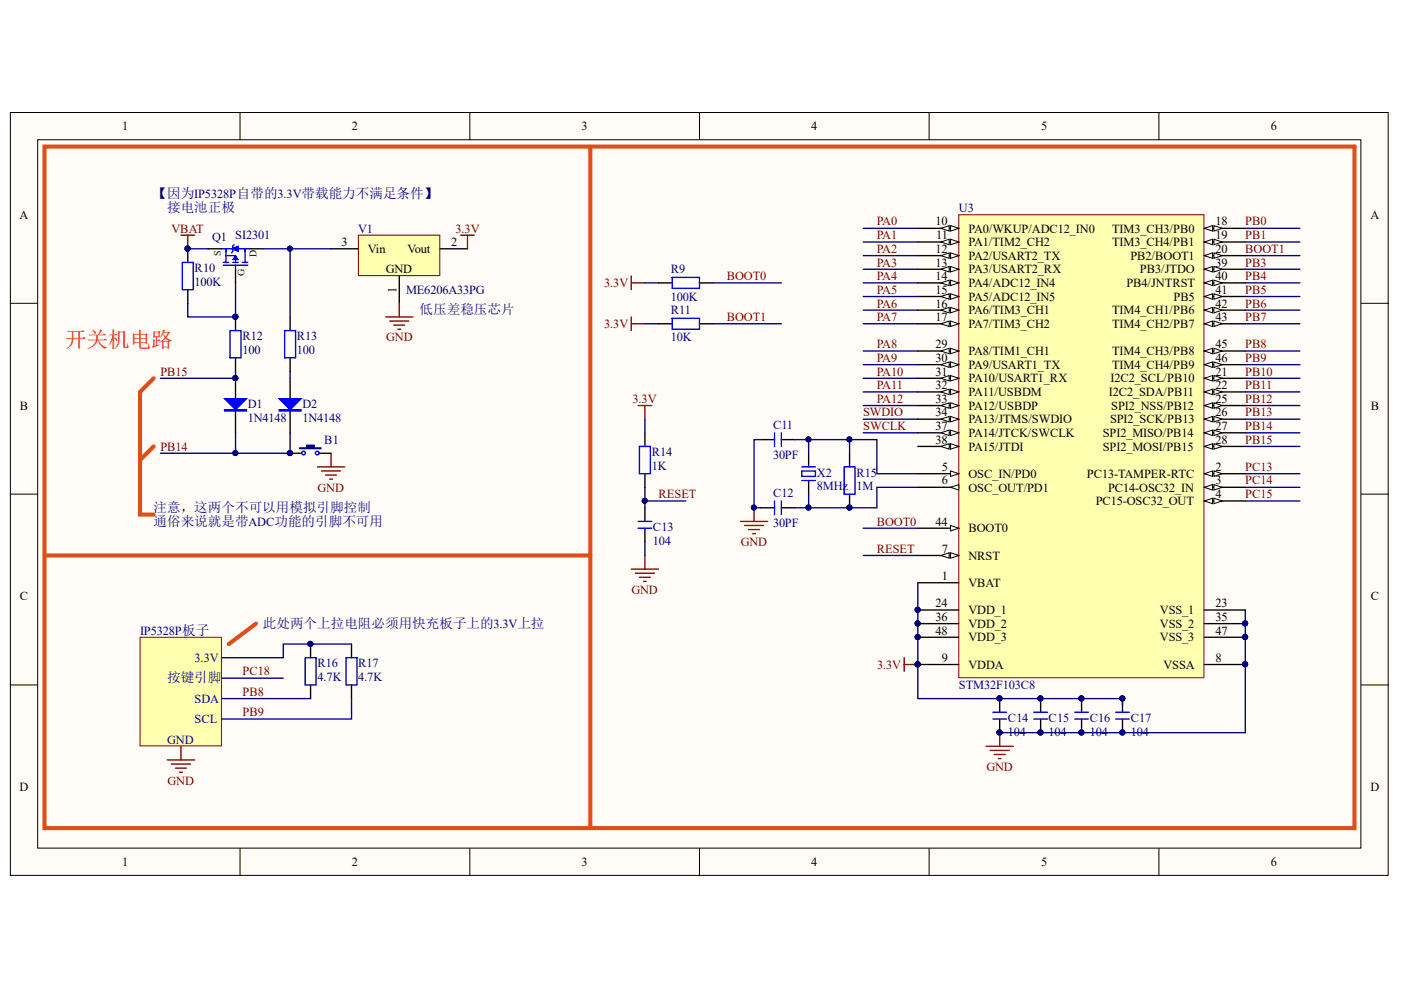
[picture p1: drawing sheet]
<svg xmlns="http://www.w3.org/2000/svg" width="297mm" height="210mm" viewBox="0 0 297 210" stroke-linecap="round" stroke-linejoin="round" font-family="sans-serif">
<defs><g id="words">
<text font-size="4.6" fill="#f00" x="13.8" y="73.5">开关机电路</text>
<g font-size="2.9" fill="#000080">
<text x="32.6" y="42.1">【因为IP5328P自带的3.3V带载能力不满足条件】</text>
<text x="35.4" y="44.9">接电池正极</text>
<text x="89" y="66.6">低压差稳压芯片</text>
<text x="32.6" y="108.6">注意，这两个不可以用模拟引脚控制</text>
<text x="32.6" y="111.4">通俗来说就是带ADC功能的引脚不可用</text>
<text x="55.7" y="133.1">此处两个上拉电阻必须用快充板子上的3.3V上拉</text>
<text x="35.4" y="144.6">按键引脚</text>
</g>
<g font-size="2.6">
<text x="25.9" y="27.6">1</text>
<text x="74.6" y="27.6">2</text>
<text x="123.3" y="27.6">3</text>
<text x="172" y="27.6">4</text>
<text x="220.7" y="27.6">5</text>
<text x="269.4" y="27.6">6</text>
<text x="4.1" y="46.4">A</text>
<text x="198.3" y="47.8">10</text>
<text x="257.7" y="47.8">18</text>
<text x="290.6" y="46.4">A</text>
<text x="72.4" y="52.2">3</text>
<text x="78" y="53.6">Vin</text>
<text x="86.4" y="53.6">Vout</text>
<text x="95.6" y="52.2">2</text>
<text x="198.3" y="53.6">12</text>
<text x="198.5" y="50.8">11</text>
<text x="205.3" y="49.3">PA0/WKUP/ADC12_IN0</text>
<text x="205.3" y="52.2">PA1/TIM2_CH2</text>
<text x="235.8" y="49.3">TIM3_CH3/PB0</text>
<text x="235.8" y="52.2">TIM3_CH4/PB1</text>
<text x="257.7" y="50.8">19</text>
<text x="257.7" y="53.6">20</text>
<text x="81.8" y="57.9">GND</text>
<text x="198.3" y="56.5">13</text>
<text x="198.3" y="59.4">14</text>
<text x="205.3" y="55.1">PA2/USART2_TX</text>
<text x="205.3" y="57.9">PA3/USART2_RX</text>
<text x="239.7" y="55.1">PB2/BOOT1</text>
<text x="241.7" y="57.9">PB3/JTDO</text>
<text x="257.7" y="56.5">39</text>
<text x="257.7" y="59.4">40</text>
<text x="84.1" y="62.2" transform="rotate(-90 84.1 62.2)">1</text>
<text x="198.3" y="62.3">15</text>
<text x="198.3" y="65.2">16</text>
<text x="205.3" y="60.8">PA4/ADC12_IN4</text>
<text x="205.3" y="63.8">PA5/ADC12_IN5</text>
<text x="238.8" y="60.8">PB4/JNTRST</text>
<text x="248.8" y="63.8">PB5</text>
<text x="257.7" y="62.3">41</text>
<text x="257.7" y="65.2">42</text>
<text x="198.3" y="68.1">17</text>
<text x="205.3" y="66.6">PA6/TIM3_CH1</text>
<text x="205.3" y="69.5">PA7/TIM3_CH2</text>
<text x="235.8" y="66.6">TIM4_CH1/PB6</text>
<text x="235.8" y="69.5">TIM4_CH2/PB7</text>
<text x="257.7" y="68.1">43</text>
<text x="198.3" y="73.8">29</text>
<text x="198.3" y="76.8">30</text>
<text x="205.3" y="75.3">PA8/TIM1_CH1</text>
<text x="235.8" y="75.3">TIM4_CH3/PB8</text>
<text x="257.7" y="73.8">45</text>
<text x="257.7" y="76.8">46</text>
<text x="198.3" y="79.7">31</text>
<text x="198.3" y="82.5">32</text>
<text x="205.3" y="78.2">PA9/USART1_TX</text>
<text x="205.3" y="81.1">PA10/USART1_RX</text>
<text x="205.3" y="84">PA11/USBDM</text>
<text x="235.1" y="84">I2C2_SDA/PB11</text>
<text x="235.4" y="81.1">I2C2_SCL/PB10</text>
<text x="235.8" y="78.2">TIM4_CH4/PB9</text>
<text x="257.7" y="79.7">21</text>
<text x="257.7" y="82.5">22</text>
<text x="4.2" y="86.8">B</text>
<text x="198.3" y="85.4">33</text>
<text x="198.3" y="88.3">34</text>
<text x="205.3" y="86.8">PA12/USBDP</text>
<text x="205.3" y="89.7">PA13/JTMS/SWDIO</text>
<text x="235.4" y="89.7">SPI2_SCK/PB13</text>
<text x="235.6" y="86.8">SPI2_NSS/PB12</text>
<text x="257.7" y="85.4">25</text>
<text x="257.7" y="88.3">26</text>
<text x="290.7" y="86.8">B</text>
<text x="198.3" y="91.2">37</text>
<text x="198.3" y="94.1">38</text>
<text x="205.3" y="92.7">PA14/JTCK/SWCLK</text>
<text x="205.3" y="95.5">PA15/JTDI</text>
<text x="233.8" y="92.7">SPI2_MISO/PB14</text>
<text x="233.8" y="95.5">SPI2_MOSI/PB15</text>
<text x="257.7" y="91.2">27</text>
<text x="257.7" y="94.1">28</text>
<text x="199.7" y="99.9">5</text>
<text x="205.3" y="101.3">OSC_IN/PD0</text>
<text x="230.4" y="101.3">PC13-TAMPER-RTC</text>
<text x="257.7" y="99.9">2</text>
<text x="199.7" y="102.7">6</text>
<text x="205.3" y="104.2">OSC_OUT/PD1</text>
<text x="232.3" y="107.1">PC15-OSC32_OUT</text>
<text x="234.9" y="104.2">PC14-OSC32_IN</text>
<text x="257.7" y="102.7">3</text>
<text x="257.7" y="105.7">4</text>
<text x="198.3" y="111.4">44</text>
<text x="205.3" y="112.9">BOOT0</text>
<text x="199.7" y="117.2">7</text>
<text x="205.3" y="118.7">NRST</text>
<text x="199.7" y="123">1</text>
<text x="205.3" y="124.4">VBAT</text>
<text x="4.2" y="127.3">C</text>
<text x="198.3" y="128.7">24</text>
<text x="198.3" y="131.6">36</text>
<text x="205.3" y="130.2">VDD_1</text>
<text x="245.9" y="130.2">VSS_1</text>
<text x="257.7" y="128.7">23</text>
<text x="257.7" y="131.6">35</text>
<text x="290.7" y="127.3">C</text>
<text x="198.3" y="134.6">48</text>
<text x="205.3" y="133.1">VDD_2</text>
<text x="205.3" y="136">VDD_3</text>
<text x="245.9" y="133.1">VSS_2</text>
<text x="245.9" y="136">VSS_3</text>
<text x="257.7" y="134.6">47</text>
<text x="199.7" y="140.3">9</text>
<text x="205.3" y="141.8">VDDA</text>
<text x="246.7" y="141.8">VSSA</text>
<text x="257.7" y="140.3">8</text>
<text x="4.1" y="167.8">D</text>
<text x="290.6" y="167.8">D</text>
<text x="25.9" y="183.7">1</text>
<text x="74.6" y="183.7">2</text>
<text x="123.3" y="183.7">3</text>
<text x="172" y="183.7">4</text>
<text x="220.7" y="183.7">5</text>
<text x="269.4" y="183.7">6</text>
</g>
<g font-size="2.6" fill="#800000">
<text x="185.9" y="47.8">PA0</text>
<text x="264" y="47.8">PB0</text>
<text x="36.4" y="49.3">VBAT</text>
<text x="96.6" y="49.3">3.3V</text>
<text x="185.9" y="50.8">PA1</text>
<text x="185.9" y="53.6">PA2</text>
<text x="264" y="50.8">PB1</text>
<text x="264" y="53.6">BOOT1</text>
<text x="154.1" y="59.4">BOOT0</text>
<text x="185.9" y="56.5">PA3</text>
<text x="185.9" y="59.4">PA4</text>
<text x="264" y="56.5">PB3</text>
<text x="264" y="59.4">PB4</text>
<text x="128.1" y="60.8">3.3V</text>
<text x="185.9" y="62.3">PA5</text>
<text x="185.9" y="65.2">PA6</text>
<text x="264" y="62.3">PB5</text>
<text x="264" y="65.2">PB6</text>
<text x="128.1" y="69.5">3.3V</text>
<text x="154.1" y="68.1">BOOT1</text>
<text x="185.9" y="68.1">PA7</text>
<text x="264" y="68.1">PB7</text>
<text x="81.9" y="72.4">GND</text>
<text x="185.9" y="73.8">PA8</text>
<text x="185.9" y="76.8">PA9</text>
<text x="264" y="73.8">PB8</text>
<text x="264" y="76.8">PB9</text>
<text x="34" y="79.7">PB15</text>
<text x="185.9" y="79.7">PA10</text>
<text x="185.9" y="82.5">PA11</text>
<text x="264" y="79.7">PB10</text>
<text x="264" y="82.5">PB11</text>
<text x="134.1" y="85.4">3.3V</text>
<text x="183" y="88.3">SWDIO</text>
<text x="185.9" y="85.4">PA12</text>
<text x="264" y="85.4">PB12</text>
<text x="264" y="88.3">PB13</text>
<text x="34" y="95.5">PB14</text>
<text x="183" y="91.2">SWCLK</text>
<text x="264" y="91.2">PB14</text>
<text x="264" y="94.1">PB15</text>
<text x="264" y="99.9">PC13</text>
<text x="67.3" y="104.2">GND</text>
<text x="139.6" y="105.7">RESET</text>
<text x="264" y="102.7">PC14</text>
<text x="264" y="105.7">PC15</text>
<text x="185.9" y="111.4">BOOT0</text>
<text x="157" y="115.7">GND</text>
<text x="185.9" y="117.2">RESET</text>
<text x="133.9" y="125.9">GND</text>
<text x="51.4" y="143.2">PC18</text>
<text x="186" y="141.8">3.3V</text>
<text x="51.4" y="147.6">PB8</text>
<text x="51.4" y="151.9">PB9</text>
<text x="35.5" y="166.3">GND</text>
<text x="209.1" y="163.5">GND</text>
</g>
<g font-size="2.6" fill="#000080">
<text x="203.3" y="44.9">U3</text>
<text x="45" y="51">Q1 SI2301</text>
<text x="75.9" y="49.3">V1</text>
<text x="41.3" y="57.7">R10</text>
<text x="142.2" y="57.9">R9</text>
<text x="41.3" y="60.6">100K</text>
<text x="86.1" y="62.3">ME6206A33PG</text>
<text x="142.2" y="63.8">100K</text>
<text x="142.2" y="66.6">R11</text>
<text x="51.4" y="72.1">R12</text>
<text x="51.4" y="75">100</text>
<text x="62.9" y="72.1">R13</text>
<text x="62.9" y="75">100</text>
<text x="142.2" y="72.4">10K</text>
<text x="52.5" y="86.6">D1</text>
<text x="52.5" y="89.5">1N4148</text>
<text x="64.1" y="86.6">D2</text>
<text x="64.1" y="89.5">1N4148</text>
<text x="68.8" y="94.1">B1</text>
<text x="163.9" y="90.9">C11</text>
<text x="138.2" y="96.7">R14</text>
<text x="138.2" y="99.6">1K</text>
<text x="163.9" y="97.2">30PF</text>
<text x="173.2" y="101">X2</text>
<text x="181.6" y="101">R15</text>
<text x="163.9" y="105.3">C12</text>
<text x="173.2" y="103.9">8MHz</text>
<text x="181.6" y="103.9">1M</text>
<text x="138.4" y="112.6">C13</text>
<text x="163.9" y="111.7">30PF</text>
<text x="138.4" y="115.5">104</text>
<text x="29.7" y="134.6">IP5328P板子</text>
<text x="41.3" y="140.3">3.3V</text>
<text x="67.3" y="141.5">R16</text>
<text x="75.9" y="141.5">R17</text>
<text x="41.3" y="149">SDA</text>
<text x="67.3" y="144.4">4.7K</text>
<text x="75.9" y="144.4">4.7K</text>
<text x="203.3" y="146.1">STM32F103C8</text>
<text x="41.3" y="153.3">SCL</text>
<text x="213.7" y="153.1">C14</text>
<text x="213.7" y="155.9">104</text>
<text x="222.3" y="153.1">C15</text>
<text x="222.3" y="155.9">104</text>
<text x="231" y="153.1">C16</text>
<text x="231" y="155.9">104</text>
<text x="239.8" y="153.1">C17</text>
<text x="239.8" y="155.9">104</text>
<text x="35.4" y="157.6">GND</text>
</g>
<g font-size="2.1" fill="#080d02">
<text x="46.9" y="54.2" transform="rotate(-90 46.9 54.2)">S</text>
<text x="51.8" y="58.5" transform="rotate(-90 51.8 58.5)">G</text>
<text x="54.4" y="54.5" transform="rotate(-90 54.4 54.5)">D</text>
</g>
</g></defs>
<g fill="#fffcf8" stroke="#000" stroke-width=".21">
<path d="M2.2 23.9h292.1v161.7h-292.1z"/>
<path d="M8 29.6h280.5v150.2h-280.5z"/>
</g>
<g fill="none" stroke="#000" stroke-width=".21">
<path d="M50.9 23.9v5.7M99.6 23.9v5.7M148.3 23.9v5.7M197 23.9v5.7M245.7 23.9v5.7M2.2 64.3h5.8M288.6 64.3h5.8M2.2 104.8h5.8M288.6 104.8h5.8M2.2 145.2h5.8M288.6 145.2h5.8M50.9 179.9v5.8"/>
<path d="M99.6 179.9v5.8M148.3 179.9v5.8M197 179.9v5.8M245.7 179.9v5.8"/>
</g>
<path d="M203.3 45.5h52v98.2h-52z" fill="#ffffb0" stroke="#800000" stroke-width=".21"/>
<path d="M194.6 112h8.7" fill="none" stroke="#000" stroke-width=".29"/>
<path d="M201.5 111.4l1.8 .6-1.8 .6z" fill="#fffcf8"/>
<path d="M201.5 111.4l1.8 .6-1.8 .6z" fill="none" stroke="#000" stroke-width=".21"/>
<path d="M194.6 117.8h8.7" fill="none" stroke="#000" stroke-width=".29"/>
<path d="M201.5 117.2l1.8 .6-1.8 .6z" fill="#fffcf8"/>
<path d="M201.5 117.2l1.8 .6-1.8 .6z" fill="none" stroke="#000" stroke-width=".21"/>
<path d="M199.5 117.8l1.7-.6v1.2z" fill="#fffcf8"/>
<path d="M199.5 117.8l1.7-.6v1.2z" fill="none" stroke="#000" stroke-width=".21"/>
<path d="M194.6 100.4h8.7" fill="none" stroke="#000" stroke-width=".29"/>
<path d="M201.5 99.9l1.8 .5-1.8 .6z" fill="#fffcf8"/>
<path d="M201.5 99.9l1.8 .5-1.8 .6z" fill="none" stroke="#000" stroke-width=".21"/>
<path d="M194.6 103.3h8.7" fill="none" stroke="#000" stroke-width=".29"/>
<path d="M201.5 103.3l1.8-.6v1.2z" fill="#fffcf8"/>
<path d="M201.5 103.3l1.8-.6v1.2z" fill="none" stroke="#000" stroke-width=".21"/>
<path d="M194.6 48.4h8.7" fill="none" stroke="#000" stroke-width=".29"/>
<path d="M201.5 47.8l1.8 .6-1.8 .6z" fill="#fffcf8"/>
<path d="M201.5 47.8l1.8 .6-1.8 .6z" fill="none" stroke="#000" stroke-width=".21"/>
<path d="M199.5 48.4l1.7-.6v1.2z" fill="#fffcf8"/>
<path d="M199.5 48.4l1.7-.6v1.2z" fill="none" stroke="#000" stroke-width=".21"/>
<path d="M194.6 51.3h8.7" fill="none" stroke="#000" stroke-width=".29"/>
<path d="M201.5 50.7l1.8 .6-1.8 .6z" fill="#fffcf8"/>
<path d="M201.5 50.7l1.8 .6-1.8 .6z" fill="none" stroke="#000" stroke-width=".21"/>
<path d="M199.5 51.3l1.7-.6v1.2z" fill="#fffcf8"/>
<path d="M199.5 51.3l1.7-.6v1.2z" fill="none" stroke="#000" stroke-width=".21"/>
<path d="M194.6 54.2h8.7" fill="none" stroke="#000" stroke-width=".29"/>
<path d="M201.5 53.6l1.8 .6-1.8 .6z" fill="#fffcf8"/>
<path d="M201.5 53.6l1.8 .6-1.8 .6z" fill="none" stroke="#000" stroke-width=".21"/>
<path d="M199.5 54.2l1.7-.6v1.2z" fill="#fffcf8"/>
<path d="M199.5 54.2l1.7-.6v1.2z" fill="none" stroke="#000" stroke-width=".21"/>
<path d="M194.6 57.1h8.7" fill="none" stroke="#000" stroke-width=".29"/>
<path d="M201.5 56.5l1.8 .6-1.8 .6z" fill="#fffcf8"/>
<path d="M201.5 56.5l1.8 .6-1.8 .6z" fill="none" stroke="#000" stroke-width=".21"/>
<path d="M199.5 57.1l1.7-.6v1.2z" fill="#fffcf8"/>
<path d="M199.5 57.1l1.7-.6v1.2z" fill="none" stroke="#000" stroke-width=".21"/>
<path d="M194.6 60h8.7" fill="none" stroke="#000" stroke-width=".29"/>
<path d="M201.5 59.4l1.8 .6-1.8 .6z" fill="#fffcf8"/>
<path d="M201.5 59.4l1.8 .6-1.8 .6z" fill="none" stroke="#000" stroke-width=".21"/>
<path d="M199.5 60l1.7-.6v1.2z" fill="#fffcf8"/>
<path d="M199.5 60l1.7-.6v1.2z" fill="none" stroke="#000" stroke-width=".21"/>
<path d="M194.6 62.9h8.7" fill="none" stroke="#000" stroke-width=".29"/>
<path d="M201.5 62.3l1.8 .6-1.8 .5z" fill="#fffcf8"/>
<path d="M201.5 62.3l1.8 .6-1.8 .5z" fill="none" stroke="#000" stroke-width=".21"/>
<path d="M199.5 62.9l1.7-.6v1.1z" fill="#fffcf8"/>
<path d="M199.5 62.9l1.7-.6v1.1z" fill="none" stroke="#000" stroke-width=".21"/>
<path d="M194.6 65.8h8.7" fill="none" stroke="#000" stroke-width=".29"/>
<path d="M201.5 65.2l1.8 .6-1.8 .5z" fill="#fffcf8"/>
<path d="M201.5 65.2l1.8 .6-1.8 .5z" fill="none" stroke="#000" stroke-width=".21"/>
<path d="M199.5 65.8l1.7-.6v1.1z" fill="#fffcf8"/>
<path d="M199.5 65.8l1.7-.6v1.1z" fill="none" stroke="#000" stroke-width=".21"/>
<path d="M194.6 68.6h8.7" fill="none" stroke="#000" stroke-width=".29"/>
<path d="M201.5 68.1l1.8 .5-1.8 .6z" fill="#fffcf8"/>
<path d="M201.5 68.1l1.8 .5-1.8 .6z" fill="none" stroke="#000" stroke-width=".21"/>
<path d="M199.5 68.6l1.7-.5v1.1z" fill="#fffcf8"/>
<path d="M199.5 68.6l1.7-.5v1.1z" fill="none" stroke="#000" stroke-width=".21"/>
<path d="M194.6 74.4h8.7" fill="none" stroke="#000" stroke-width=".29"/>
<path d="M201.5 73.8l1.8 .6-1.8 .6z" fill="#fffcf8"/>
<path d="M201.5 73.8l1.8 .6-1.8 .6z" fill="none" stroke="#000" stroke-width=".21"/>
<path d="M199.5 74.4l1.7-.6v1.2z" fill="#fffcf8"/>
<path d="M199.5 74.4l1.7-.6v1.2z" fill="none" stroke="#000" stroke-width=".21"/>
<path d="M194.6 77.3h8.7" fill="none" stroke="#000" stroke-width=".29"/>
<path d="M201.5 76.7l1.8 .6-1.8 .6z" fill="#fffcf8"/>
<path d="M201.5 76.7l1.8 .6-1.8 .6z" fill="none" stroke="#000" stroke-width=".21"/>
<path d="M199.5 77.3l1.7-.6v1.2z" fill="#fffcf8"/>
<path d="M199.5 77.3l1.7-.6v1.2z" fill="none" stroke="#000" stroke-width=".21"/>
<path d="M194.6 80.2h8.7" fill="none" stroke="#000" stroke-width=".29"/>
<path d="M201.5 79.6l1.8 .6-1.8 .6z" fill="#fffcf8"/>
<path d="M201.5 79.6l1.8 .6-1.8 .6z" fill="none" stroke="#000" stroke-width=".21"/>
<path d="M199.5 80.2l1.7-.6v1.2z" fill="#fffcf8"/>
<path d="M199.5 80.2l1.7-.6v1.2z" fill="none" stroke="#000" stroke-width=".21"/>
<path d="M194.6 83.1h8.7" fill="none" stroke="#000" stroke-width=".29"/>
<path d="M201.5 82.5l1.8 .6-1.8 .6z" fill="#fffcf8"/>
<path d="M201.5 82.5l1.8 .6-1.8 .6z" fill="none" stroke="#000" stroke-width=".21"/>
<path d="M199.5 83.1l1.7-.6v1.2z" fill="#fffcf8"/>
<path d="M199.5 83.1l1.7-.6v1.2z" fill="none" stroke="#000" stroke-width=".21"/>
<path d="M194.6 86h8.7" fill="none" stroke="#000" stroke-width=".29"/>
<path d="M201.5 85.4l1.8 .6-1.8 .6z" fill="#fffcf8"/>
<path d="M201.5 85.4l1.8 .6-1.8 .6z" fill="none" stroke="#000" stroke-width=".21"/>
<path d="M199.5 86l1.7-.6v1.2z" fill="#fffcf8"/>
<path d="M199.5 86l1.7-.6v1.2z" fill="none" stroke="#000" stroke-width=".21"/>
<path d="M194.6 88.9h8.7" fill="none" stroke="#000" stroke-width=".29"/>
<path d="M201.5 88.3l1.8 .6-1.8 .6z" fill="#fffcf8"/>
<path d="M201.5 88.3l1.8 .6-1.8 .6z" fill="none" stroke="#000" stroke-width=".21"/>
<path d="M199.5 88.9l1.7-.6v1.2z" fill="#fffcf8"/>
<path d="M199.5 88.9l1.7-.6v1.2z" fill="none" stroke="#000" stroke-width=".21"/>
<path d="M194.6 91.8h8.7" fill="none" stroke="#000" stroke-width=".29"/>
<path d="M201.5 91.2l1.8 .6-1.8 .5z" fill="#fffcf8"/>
<path d="M201.5 91.2l1.8 .6-1.8 .5z" fill="none" stroke="#000" stroke-width=".21"/>
<path d="M199.5 91.8l1.7-.6v1.1z" fill="#fffcf8"/>
<path d="M199.5 91.8l1.7-.6v1.1z" fill="none" stroke="#000" stroke-width=".21"/>
<path d="M194.6 94.7h8.7" fill="none" stroke="#000" stroke-width=".29"/>
<path d="M201.5 94.1l1.8 .6-1.8 .5z" fill="#fffcf8"/>
<path d="M201.5 94.1l1.8 .6-1.8 .5z" fill="none" stroke="#000" stroke-width=".21"/>
<path d="M199.5 94.7l1.7-.6v1.1z" fill="#fffcf8"/>
<path d="M199.5 94.7l1.7-.6v1.1z" fill="none" stroke="#000" stroke-width=".21"/>
<path d="M255.4 48.4h8.6" fill="none" stroke="#000" stroke-width=".29"/>
<path d="M255.4 48.4l1.7-.6v1.2z" fill="#fffcf8"/>
<path d="M255.4 48.4l1.7-.6v1.2z" fill="none" stroke="#000" stroke-width=".21"/>
<path d="M257.4 47.8l1.7 .6-1.7 .6z" fill="#fffcf8"/>
<path d="M257.4 47.8l1.7 .6-1.7 .6z" fill="none" stroke="#000" stroke-width=".21"/>
<path d="M255.4 51.3h8.6" fill="none" stroke="#000" stroke-width=".29"/>
<path d="M255.4 51.3l1.7-.6v1.2z" fill="#fffcf8"/>
<path d="M255.4 51.3l1.7-.6v1.2z" fill="none" stroke="#000" stroke-width=".21"/>
<path d="M257.4 50.7l1.7 .6-1.7 .6z" fill="#fffcf8"/>
<path d="M257.4 50.7l1.7 .6-1.7 .6z" fill="none" stroke="#000" stroke-width=".21"/>
<path d="M255.4 54.2h8.6" fill="none" stroke="#000" stroke-width=".29"/>
<path d="M255.4 54.2l1.7-.6v1.2z" fill="#fffcf8"/>
<path d="M255.4 54.2l1.7-.6v1.2z" fill="none" stroke="#000" stroke-width=".21"/>
<path d="M257.4 53.6l1.7 .6-1.7 .6z" fill="#fffcf8"/>
<path d="M257.4 53.6l1.7 .6-1.7 .6z" fill="none" stroke="#000" stroke-width=".21"/>
<path d="M255.4 57.1h8.6" fill="none" stroke="#000" stroke-width=".29"/>
<path d="M255.4 57.1l1.7-.6v1.2z" fill="#fffcf8"/>
<path d="M255.4 57.1l1.7-.6v1.2z" fill="none" stroke="#000" stroke-width=".21"/>
<path d="M257.4 56.5l1.7 .6-1.7 .6z" fill="#fffcf8"/>
<path d="M257.4 56.5l1.7 .6-1.7 .6z" fill="none" stroke="#000" stroke-width=".21"/>
<path d="M255.4 60h8.6" fill="none" stroke="#000" stroke-width=".29"/>
<path d="M255.4 60l1.7-.6v1.2z" fill="#fffcf8"/>
<path d="M255.4 60l1.7-.6v1.2z" fill="none" stroke="#000" stroke-width=".21"/>
<path d="M257.4 59.4l1.7 .6-1.7 .6z" fill="#fffcf8"/>
<path d="M257.4 59.4l1.7 .6-1.7 .6z" fill="none" stroke="#000" stroke-width=".21"/>
<path d="M255.4 62.9h8.6" fill="none" stroke="#000" stroke-width=".29"/>
<path d="M255.4 62.9l1.7-.6v1.1z" fill="#fffcf8"/>
<path d="M255.4 62.9l1.7-.6v1.1z" fill="none" stroke="#000" stroke-width=".21"/>
<path d="M257.4 62.3l1.7 .6-1.7 .5z" fill="#fffcf8"/>
<path d="M257.4 62.3l1.7 .6-1.7 .5z" fill="none" stroke="#000" stroke-width=".21"/>
<path d="M255.4 65.8h8.6" fill="none" stroke="#000" stroke-width=".29"/>
<path d="M255.4 65.8l1.7-.6v1.1z" fill="#fffcf8"/>
<path d="M255.4 65.8l1.7-.6v1.1z" fill="none" stroke="#000" stroke-width=".21"/>
<path d="M257.4 65.2l1.7 .6-1.7 .5z" fill="#fffcf8"/>
<path d="M257.4 65.2l1.7 .6-1.7 .5z" fill="none" stroke="#000" stroke-width=".21"/>
<path d="M255.4 68.6h8.6" fill="none" stroke="#000" stroke-width=".29"/>
<path d="M255.4 68.6l1.7-.5v1.1z" fill="#fffcf8"/>
<path d="M255.4 68.6l1.7-.5v1.1z" fill="none" stroke="#000" stroke-width=".21"/>
<path d="M257.4 68.1l1.7 .5-1.7 .6z" fill="#fffcf8"/>
<path d="M257.4 68.1l1.7 .5-1.7 .6z" fill="none" stroke="#000" stroke-width=".21"/>
<path d="M255.4 74.4h8.6" fill="none" stroke="#000" stroke-width=".29"/>
<path d="M255.4 74.4l1.7-.6v1.2z" fill="#fffcf8"/>
<path d="M255.4 74.4l1.7-.6v1.2z" fill="none" stroke="#000" stroke-width=".21"/>
<path d="M257.4 73.8l1.7 .6-1.7 .6z" fill="#fffcf8"/>
<path d="M257.4 73.8l1.7 .6-1.7 .6z" fill="none" stroke="#000" stroke-width=".21"/>
<path d="M255.4 77.3h8.6" fill="none" stroke="#000" stroke-width=".29"/>
<path d="M255.4 77.3l1.7-.6v1.2z" fill="#fffcf8"/>
<path d="M255.4 77.3l1.7-.6v1.2z" fill="none" stroke="#000" stroke-width=".21"/>
<path d="M257.4 76.7l1.7 .6-1.7 .6z" fill="#fffcf8"/>
<path d="M257.4 76.7l1.7 .6-1.7 .6z" fill="none" stroke="#000" stroke-width=".21"/>
<path d="M255.4 80.2h8.6" fill="none" stroke="#000" stroke-width=".29"/>
<path d="M255.4 80.2l1.7-.6v1.2z" fill="#fffcf8"/>
<path d="M255.4 80.2l1.7-.6v1.2z" fill="none" stroke="#000" stroke-width=".21"/>
<path d="M257.4 79.6l1.7 .6-1.7 .6z" fill="#fffcf8"/>
<path d="M257.4 79.6l1.7 .6-1.7 .6z" fill="none" stroke="#000" stroke-width=".21"/>
<path d="M255.4 83.1h8.6" fill="none" stroke="#000" stroke-width=".29"/>
<path d="M255.4 83.1l1.7-.6v1.2z" fill="#fffcf8"/>
<path d="M255.4 83.1l1.7-.6v1.2z" fill="none" stroke="#000" stroke-width=".21"/>
<path d="M257.4 82.5l1.7 .6-1.7 .6z" fill="#fffcf8"/>
<path d="M257.4 82.5l1.7 .6-1.7 .6z" fill="none" stroke="#000" stroke-width=".21"/>
<path d="M255.4 86h8.6" fill="none" stroke="#000" stroke-width=".29"/>
<path d="M255.4 86l1.7-.6v1.2z" fill="#fffcf8"/>
<path d="M255.4 86l1.7-.6v1.2z" fill="none" stroke="#000" stroke-width=".21"/>
<path d="M257.4 85.4l1.7 .6-1.7 .6z" fill="#fffcf8"/>
<path d="M257.4 85.4l1.7 .6-1.7 .6z" fill="none" stroke="#000" stroke-width=".21"/>
<path d="M255.4 88.9h8.6" fill="none" stroke="#000" stroke-width=".29"/>
<path d="M255.4 88.9l1.7-.6v1.2z" fill="#fffcf8"/>
<path d="M255.4 88.9l1.7-.6v1.2z" fill="none" stroke="#000" stroke-width=".21"/>
<path d="M257.4 88.3l1.7 .6-1.7 .6z" fill="#fffcf8"/>
<path d="M257.4 88.3l1.7 .6-1.7 .6z" fill="none" stroke="#000" stroke-width=".21"/>
<path d="M255.4 91.8h8.6" fill="none" stroke="#000" stroke-width=".29"/>
<path d="M255.4 91.8l1.7-.6v1.1z" fill="#fffcf8"/>
<path d="M255.4 91.8l1.7-.6v1.1z" fill="none" stroke="#000" stroke-width=".21"/>
<path d="M257.4 91.2l1.7 .6-1.7 .5z" fill="#fffcf8"/>
<path d="M257.4 91.2l1.7 .6-1.7 .5z" fill="none" stroke="#000" stroke-width=".21"/>
<path d="M255.4 94.7h8.6" fill="none" stroke="#000" stroke-width=".29"/>
<path d="M255.4 94.7l1.7-.6v1.1z" fill="#fffcf8"/>
<path d="M255.4 94.7l1.7-.6v1.1z" fill="none" stroke="#000" stroke-width=".21"/>
<path d="M257.4 94.1l1.7 .6-1.7 .5z" fill="#fffcf8"/>
<path d="M257.4 94.1l1.7 .6-1.7 .5z" fill="none" stroke="#000" stroke-width=".21"/>
<path d="M255.4 100.4h8.6" fill="none" stroke="#000" stroke-width=".29"/>
<path d="M255.4 100.4l1.7-.5v1.1z" fill="#fffcf8"/>
<path d="M255.4 100.4l1.7-.5v1.1z" fill="none" stroke="#000" stroke-width=".21"/>
<path d="M257.4 99.9l1.7 .5-1.7 .6z" fill="#fffcf8"/>
<path d="M257.4 99.9l1.7 .5-1.7 .6z" fill="none" stroke="#000" stroke-width=".21"/>
<path d="M255.4 103.3h8.6" fill="none" stroke="#000" stroke-width=".29"/>
<path d="M255.4 103.3l1.7-.6v1.2z" fill="#fffcf8"/>
<path d="M255.4 103.3l1.7-.6v1.2z" fill="none" stroke="#000" stroke-width=".21"/>
<path d="M257.4 102.7l1.7 .6-1.7 .6z" fill="#fffcf8"/>
<path d="M257.4 102.7l1.7 .6-1.7 .6z" fill="none" stroke="#000" stroke-width=".21"/>
<path d="M255.4 106.2h8.6" fill="none" stroke="#000" stroke-width=".29"/>
<path d="M255.4 106.2l1.7-.6v1.2z" fill="#fffcf8"/>
<path d="M255.4 106.2l1.7-.6v1.2z" fill="none" stroke="#000" stroke-width=".21"/>
<path d="M257.4 105.6l1.7 .6-1.7 .6z" fill="#fffcf8"/>
<path d="M257.4 105.6l1.7 .6-1.7 .6z" fill="none" stroke="#000" stroke-width=".21"/>
<g fill="none" stroke="#000" stroke-width=".29">
<path d="M39.8 52.8v2.8M139.6 60h2.9M148.3 60h2.9M39.8 61.4v2.9M49.9 67.2v2.9M49.9 75.9v2.9M139.6 68.6h2.9M148.3 68.6h2.9M61.5 96.1h2.9M67.3 96.1h2.9M136.7 91.8v2.9M161.3 93.2h2.9"/>
<path d="M165.7 93.2h2.9M171.4 96.1v2.9M180.1 96.1v2.9M136.7 100.4v2.9M136.7 107.7v2.8M136.7 112v2.9M161.3 107.7h2.9M165.7 107.7h2.9M171.4 101.9v2.9M180.1 104.8v2.9M194.6 123.6h8.7M194.6 129.3h8.7"/>
<path d="M194.6 132.2h8.7M194.6 135.1h8.7M255.4 129.3h8.6M255.4 132.2h8.6M255.4 135.1h8.6M194.6 140.9h8.7M212 148.1v2.9M212 152.5v2.8M220.6 148.1v2.9M220.6 152.5v2.8M229.3 148.1v2.9M229.3 152.5v2.8"/>
<path d="M238 148.1v2.9M238 152.5v2.8M255.4 140.9h8.6"/>
</g>
<g fill="#000080" stroke="#000080" stroke-width=".21">
<circle cx="194.6" cy="129.3" r=".53"/>
<circle cx="194.6" cy="132.2" r=".53"/>
<circle cx="194.6" cy="135.1" r=".53"/>
<circle cx="194.6" cy="140.9" r=".53"/>
<circle cx="264" cy="132.2" r=".54"/>
<circle cx="264" cy="135.1" r=".54"/>
<circle cx="264" cy="140.9" r=".54"/>
<circle cx="180.1" cy="107.6" r=".53"/>
<circle cx="159.8" cy="107.6" r=".53"/>
<circle cx="171.4" cy="107.6" r=".54"/>
<circle cx="171.4" cy="93.2" r=".54"/>
<circle cx="180.1" cy="93.2" r=".53"/>
<circle cx="211.9" cy="148.1" r=".53"/>
<circle cx="211.9" cy="155.3" r=".53"/>
<circle cx="220.6" cy="148.1" r=".54"/>
<circle cx="220.6" cy="155.3" r=".54"/>
<circle cx="229.3" cy="148.1" r=".53"/>
<circle cx="229.3" cy="155.3" r=".53"/>
<circle cx="237.9" cy="148.1" r=".54"/>
<circle cx="237.9" cy="155.3" r=".54"/>
<circle cx="136.7" cy="106.2" r=".54"/>
<circle cx="39.8" cy="52.7" r=".53"/>
<circle cx="49.9" cy="67.2" r=".53"/>
<circle cx="61.5" cy="96.1" r=".53"/>
</g>
<g fill="none" stroke="#00f" stroke-width=".29">
<path d="M38.7 55.6h2.3v5.8h-2.3zM142.5 58.8h5.8v2.3h-5.8zM48.8 70.1h2.3v5.8h-2.3zM142.5 67.5h5.8v2.3h-5.8zM135.6 94.7h2.3v5.7h-2.3zM164.2 91.8v2.9M165.7 91.8v2.9M170 99.9h2.9v1.1h-2.9zM170 99h2.9M179 99h2.3v5.8h-2.3zM135.3 112h2.9M135.3 110.5h2.9"/>
<path d="M164.2 106.2v2.9M165.7 106.2v2.9M170 101.9h2.9M210.5 152.5h2.9M210.5 151h2.9M219.2 152.5h2.9M219.2 151h2.9M227.9 152.5h2.9M227.9 151h2.9M236.5 152.5h2.9M236.5 151h2.9"/>
</g>
<g fill="none" stroke="#800000" stroke-width=".29">
<path d="M133.8 58.5v2.9M133.8 60h2.9M133.8 67.2v2.9M133.8 68.6h2.9M67.3 99h5.8M68.2 99.9h4M70.2 96.1v2.9M135.3 86h2.9M136.7 86v2.9M69 100.7h2.3M69.9 101.6h.6M136.7 117.8v2.9"/>
<path d="M157 110.5h5.8M157.9 111.4h4M158.7 112.3h2.3M159.6 113.2h.6M159.9 107.7v2.8M133.8 120.7h5.8M134.7 121.5h4.1M135.6 122.4h2.3M136.4 123.3h.6M191.7 139.4v2.9M191.7 140.9h2.9M209.1 158.2h5.7"/>
<path d="M209.9 159.1h4.1M210.8 160h2.3M212 155.3v2.9M211.7 160.8h.5"/>
</g>
<g fill="none" stroke="#000080" stroke-width=".29">
<path d="M49.9 60v7.2h-10.1v-2.9M136.7 60h2.9M151.2 60h14.5M183 60h11.6M183 57.1h11.6M183 54.2h11.6M183 51.3h11.6M183 48.4h11.6M264 60h11.6M264 57.1h11.6M264 54.2h11.6M264 51.3h11.6"/>
<path d="M264 48.4h11.6M136.7 68.6h2.9M151.2 68.6h14.5M183 68.6h11.6M183 77.3h11.6M183 74.4h11.6M183 65.8h11.6M183 62.9h11.6M264 68.6h11.6M264 77.3h11.6M264 74.4h11.6M264 65.8h11.6"/>
<path d="M264 62.9h11.6M136.7 88.9v2.9M161.3 93.2h-1.4v14.5h1.4M168.6 93.2h11.5v2.9M171.4 93.2v2.9M180.1 93.2h5.8v7.2h8.7M183 91.8h11.6M183 88.9h11.6M183 86h11.6M183 83.1h11.6M183 80.2h11.6M264 91.8h11.6"/>
<path d="M264 88.9h11.6M264 86h11.6M264 83.1h11.6M264 80.2h11.6M264 94.7h11.6M136.7 103.3v4.4M136.7 106.2h8.7M136.7 114.9v2.9M171.4 104.8v2.9M183 112h11.6M183 117.8h11.6M194.6 103.3h-8.7v4.4h-17.3"/>
<path d="M264 106.2h11.6M264 103.3h11.6M264 100.4h11.6M194.6 123.6v24.5h43.4v1.5M264 129.3v26h-52"/>
</g>
<g fill="#fff" stroke="#00f" stroke-width=".29">
<circle cx="64.4" cy="96.1" r=".39"/>
<circle cx="67.3" cy="96.1" r=".39"/>
</g>
<g fill="#000080" stroke="#000080" stroke-width=".21">
<path d="M63.5 94.9h4.6v.2h-4.6z"/>
<path d="M65 94.4h1.6v.5h-1.6z"/>
<circle cx="61.5" cy="96.1" r=".53"/>
</g>
<path d="M44.1 52.8h2.9M49.9 57.1v2.9M52.8 52.8h2.9" fill="none" stroke="#000" stroke-width=".29"/>
<path d="M47 52.8h.9v.5M47.3 56.2h5.2M47.3 55.6h1.2M47.9 54.2h2v1.4M49.4 52.8h-1.5v2.8M49.4 55.6h1.1M49.9 56.2v.9M50.5 52.8h1.5v2.8M51.4 55.6h1.1M52.8 52.8h-.8v.5" fill="none" stroke="#00f" stroke-width=".29"/>
<path d="M49.1 52.8l1.4-.6v1.1z" fill="#00f"/>
<path d="M49.1 52.8l1.4-.6v1.1z" fill="none" stroke="#00f" stroke-width=".21"/>
<path d="M49.6 51.9l-.2 .3v1.1l-.3 .3" fill="none" stroke="#00f" stroke-width=".29"/>
<path d="M49.9 54.2l.6 .9h-1.1z" fill="#00f"/>
<path d="M49.9 54.2l.6 .9h-1.1z" fill="none" stroke="#00f" stroke-width=".21"/>
<path d="M49.9 80.2v4.3M49.9 87.1v4.7" fill="none" stroke="#000" stroke-width=".29"/>
<circle cx="49.9" cy="80.2" r=".53" fill="#000080" stroke="#000080" stroke-width=".21"/>
<path d="M47.6 84.5h4.7l-2.4 2.4z" fill="#00f"/>
<path d="M60.4 70.1h2.3v5.8h-2.3zM47.6 84.5h4.7l-2.4 2.4zM47.6 86.9h4.7v.2h-4.7zM47.6 87h4.7" fill="none" stroke="#00f" stroke-width=".29"/>
<g fill="#000080" stroke="#000080" stroke-width=".21">
<circle cx="49.9" cy="80.2" r=".53"/>
<circle cx="49.9" cy="96.1" r=".53"/>
</g>
<path d="M49.9 78.8v1.4h-15.9M49.9 91.8v4.3h-15.9" fill="none" stroke="#000080" stroke-width=".29"/>
<path d="M61.5 67.2v2.9M61.5 75.9v2.9M61.5 80.2v4.3M61.5 87.1v4.7" fill="none" stroke="#000" stroke-width=".29"/>
<path d="M59.2 84.5h4.6l-2.3 2.4z" fill="#00f"/>
<path d="M59.2 84.5h4.6l-2.3 2.4zM59.2 86.9h4.6v.2h-4.6zM59.2 87h4.6" fill="none" stroke="#00f" stroke-width=".29"/>
<path d="M39.8 52.8h4.3M55.7 52.8h5.8v14.4M61.5 78.8v1.4M61.5 91.8v4.3h-11.6" fill="none" stroke="#000080" stroke-width=".29"/>
<g fill="#000080" stroke="#000080" stroke-width=".21">
<circle cx="61.5" cy="96.1" r=".53"/>
<circle cx="49.9" cy="96.1" r=".53"/>
<circle cx="61.5" cy="52.7" r=".53"/>
<circle cx="39.8" cy="52.7" r=".53"/>
</g>
<path d="M29.7 135.1h17.3v23h-17.3z" fill="#ffffb0" stroke="#800000" stroke-width=".21"/>
<path d="M32.6 80.2l-2.9 2.9v26h2.9M32.6 94.7l-2.9 2.8" fill="none" stroke="#de4f16" stroke-width=".87"/>
<path d="M38.4 49.9h2.9M39.8 49.9v2.9" fill="none" stroke="#800000" stroke-width=".29"/>
<circle cx="39.8" cy="52.7" r=".53" fill="#000080" stroke="#000080" stroke-width=".21"/>
<path d="M76 49.9h17.2v8.5h-17.2z" fill="#ffffb0" stroke="#800000" stroke-width=".21"/>
<path d="M70.2 52.8h5.8M84.7 58.5v5.8M93.3 52.8h5.8M65.8 136.6v2.8M74.5 136.6v2.8M65.8 145.2v2.9M74.5 145.2v2.9" fill="none" stroke="#000" stroke-width=".29"/>
<path d="M61.5 52.8h8.7M74.5 136.6h-14.4v2.8h-13.1M47 143.8h13.1M47 148.1h18.8M74.5 148.1v4.4h-27.5" fill="none" stroke="#000080" stroke-width=".29"/>
<g fill="#000080" stroke="#000080" stroke-width=".21">
<circle cx="61.5" cy="52.7" r=".53"/>
<circle cx="65.8" cy="136.5" r=".53"/>
</g>
<path d="M97.7 49.9h2.9M99.1 49.9v2.9M81.8 67.2h5.7M82.6 68.1h4.1M83.5 68.9h2.3M84.4 69.8h.5M84.7 64.3v2.9M38.4 158.2v2.9M35.5 161.1h5.8M36.3 162h4.1M37.2 162.9h2.3M38.1 163.7h.6" fill="none" stroke="#800000" stroke-width=".29"/>
<path d="M64.7 139.4h2.3v5.8h-2.3zM73.4 139.4h2.3v5.8h-2.3z" fill="none" stroke="#00f" stroke-width=".29"/>
<path d="M9.4 31.1h277.8v144.5h-277.8zM125.2 31.1v144.5M9.4 117.8h115.8M54.3 132.2l-5.8 4.4" fill="none" stroke="#de4f16" stroke-width=".87"/>
<use href="#words"/>
</svg>
